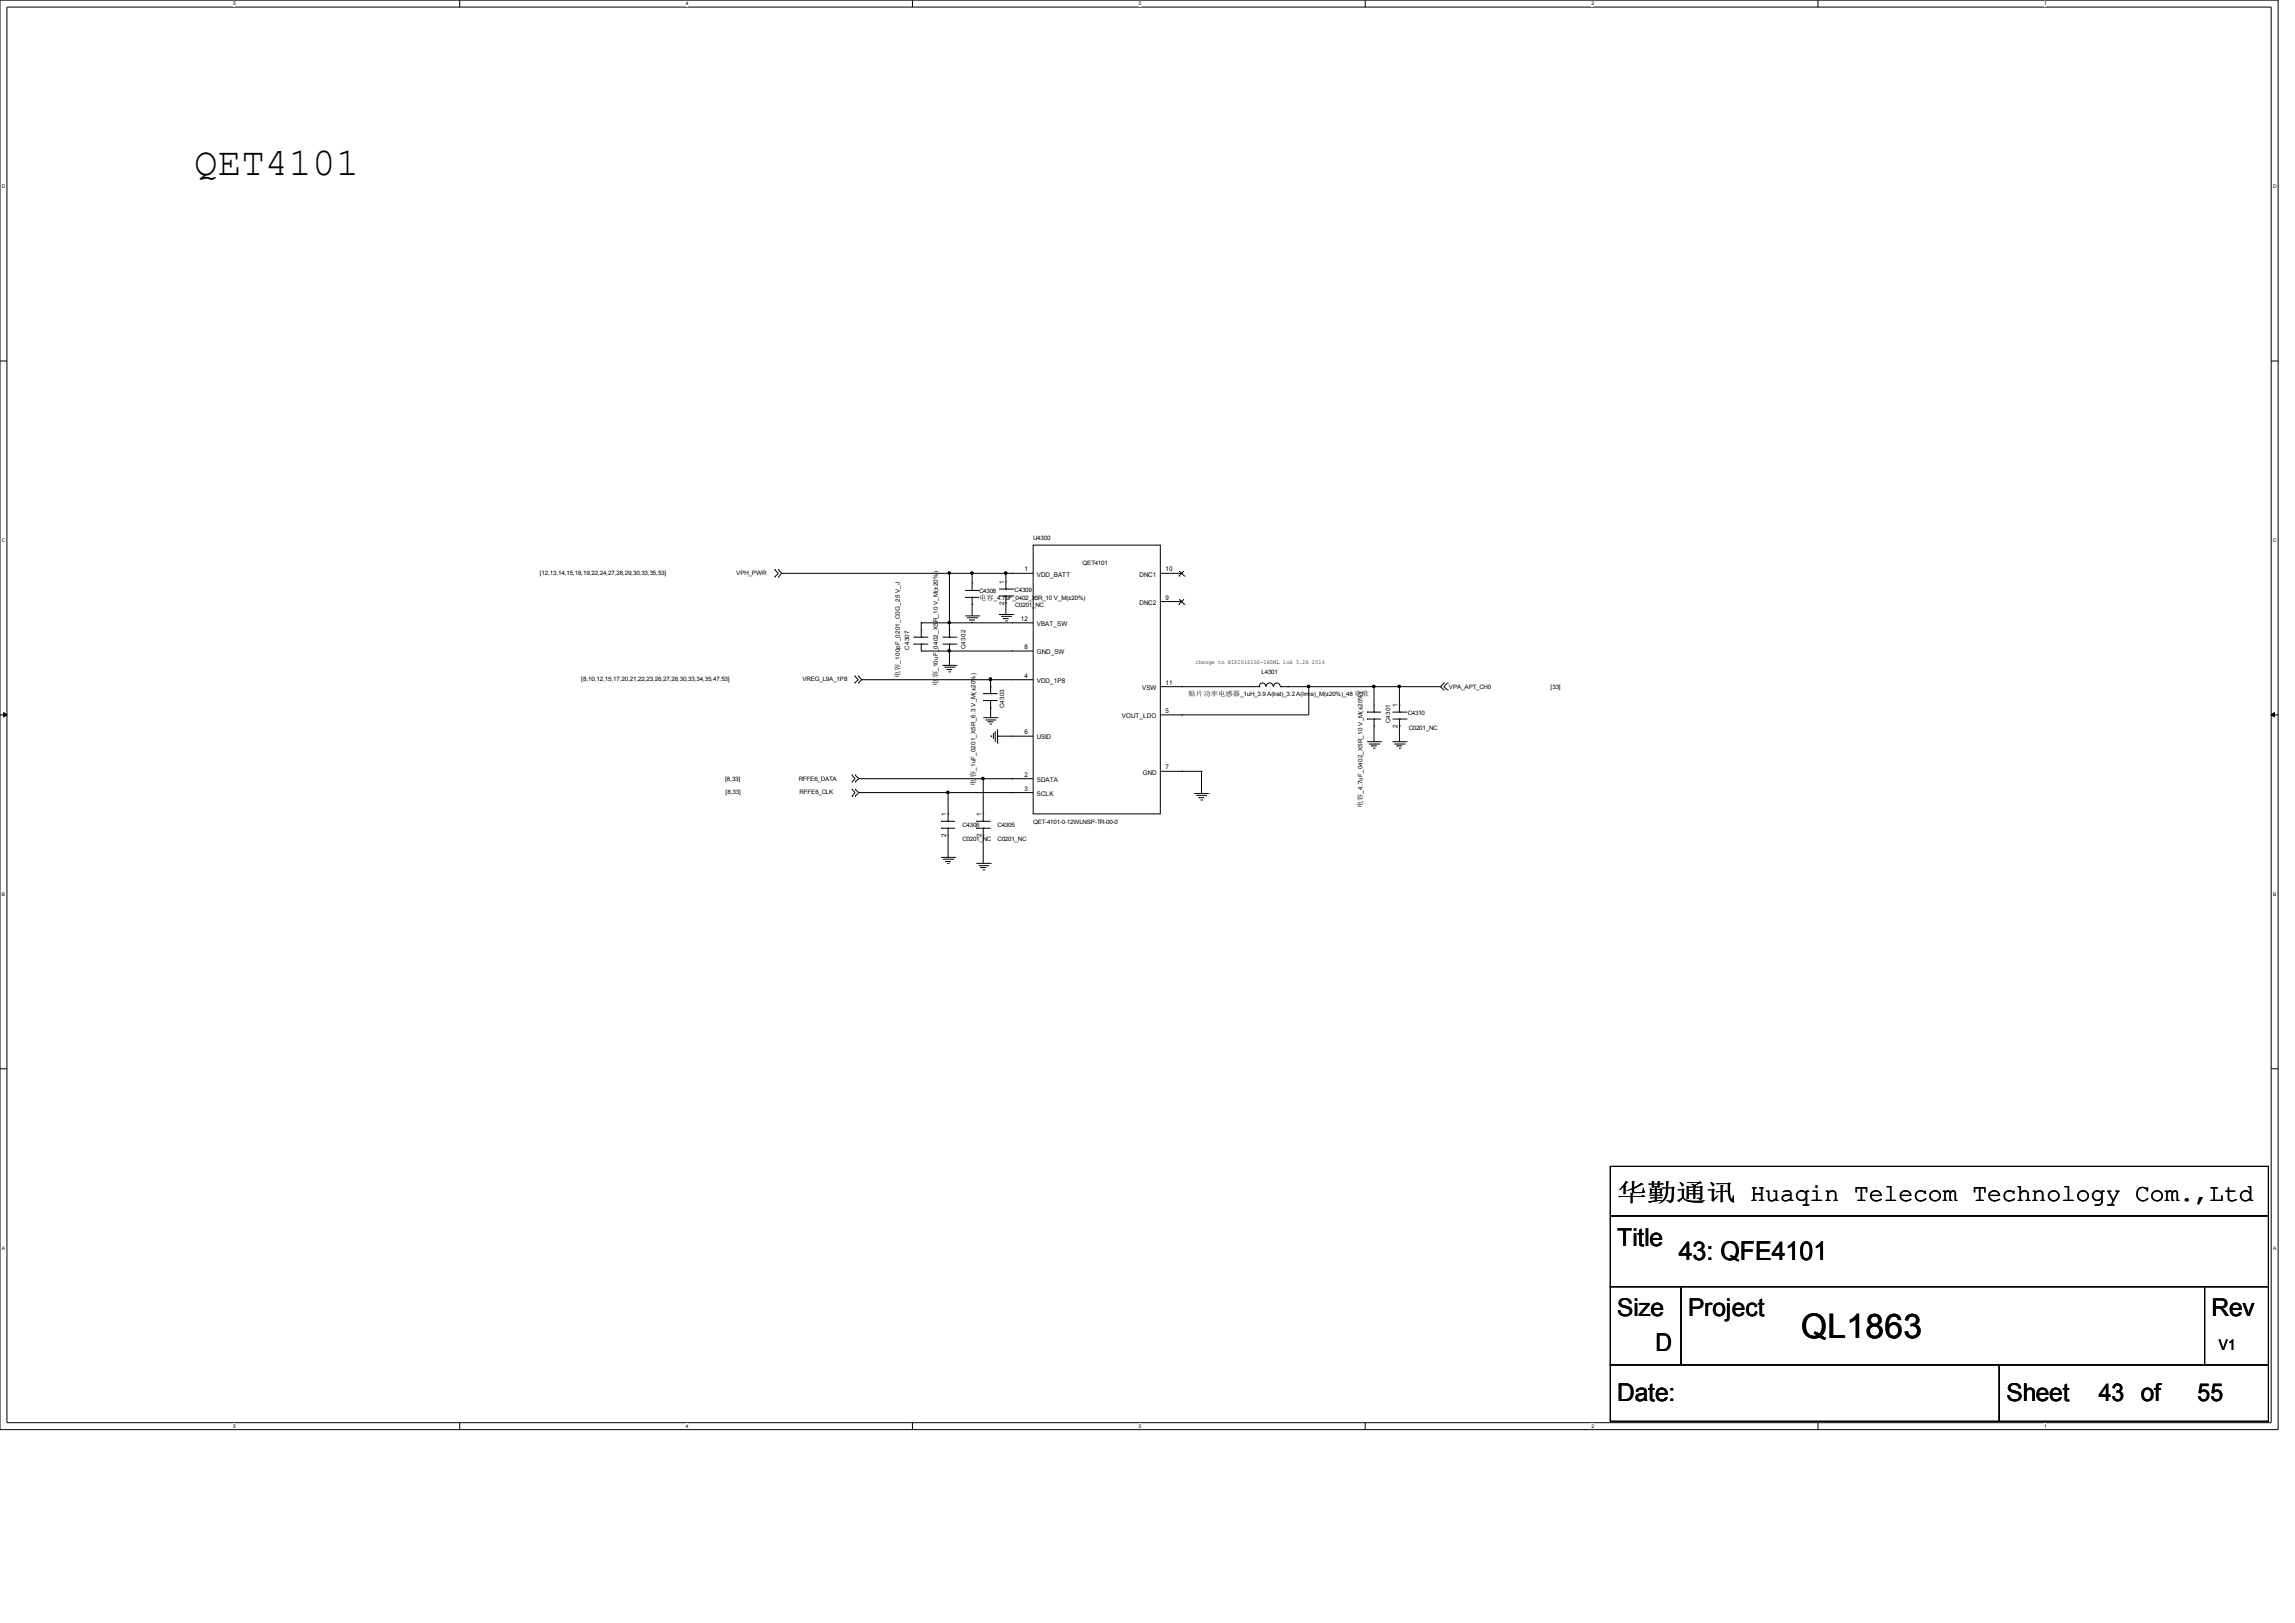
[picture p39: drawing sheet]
<svg xmlns="http://www.w3.org/2000/svg" width="420mm" height="297mm" viewBox="0 0 420 297" stroke-linecap="round" stroke-linejoin="round" font-family="sans-serif">
<defs><g id="words">
<text font-size="7.2" x="35.6" y="32.1">QET4101</text>
<text font-size="6.2" x="329.8" y="245">QL1863</text>
<text font-size="4.7" x="307.3" y="230.6">43: QFE4101</text>
<g font-size="4.5">
<text x="296.1" y="219.7">华勤通讯 Huaqin Telecom Technology Com.,Ltd</text>
<text x="296.1" y="228">Title</text>
<text x="296.1" y="240.9">Size</text>
<text x="309" y="240.9">Project</text>
<text x="404.9" y="240.9">Rev</text>
<text x="303.1" y="247.3">D</text>
<text x="296.1" y="256.4">Date:</text>
<text x="367.4" y="256.4">Sheet</text>
<text x="384.2" y="256.4">43 of</text>
<text x="402.3" y="256.4">55</text>
</g>
<text font-size="2.7" x="406.2" y="247">V1</text>
<g font-size="1.3">
<text x="179.2" y="109.8">电容</text>
<text x="164.8" y="124.1" transform="rotate(-90 164.8 124.1)">电容</text>
<text x="171.7" y="125.5" transform="rotate(-90 171.7 125.5)">电</text>
<text x="171.7" y="124.1" transform="rotate(-90 171.7 124.1)">容</text>
<text x="217.6" y="127.4">贴片功率电感器</text>
<text x="248" y="127.4">毫欧</text>
<text x="178.6" y="143.8" transform="rotate(-90 178.6 143.8)">电</text>
<text x="178.6" y="142.4" transform="rotate(-90 178.6 142.4)">容</text>
<text x="249.4" y="147.9" transform="rotate(-90 249.4 147.9)">电容</text>
</g>
<g font-size="1.2">
<text x="183.8" y="106.9" transform="rotate(-90 183.8 106.9)">1</text>
<text x="187.5" y="104.6">1</text>
<text x="189.8" y="105.5">VDD_BATT</text>
<text x="208.6" y="105.5">DNC1</text>
<text x="213.4" y="104.6">10</text>
<text x="183.8" y="110.7" transform="rotate(-90 183.8 110.7)">2</text>
<text x="186.9" y="113.7">12</text>
<text x="208.6" y="110.7">DNC2</text>
<text x="213.4" y="109.8">9</text>
<text x="187.5" y="118.8">8</text>
<text x="189.8" y="114.6">VBAT_SW</text>
<text x="189.8" y="119.7">GND_SW</text>
<text x="187.5" y="124.1">4</text>
<text x="189.8" y="125">VDD_1P8</text>
<text x="213.4" y="125.3">11</text>
<text x="205.4" y="131.4">VOUT_LDO</text>
<text x="209.1" y="126.3">VSW</text>
<text x="213.4" y="130.5">5</text>
<text x="255.9" y="129.4" transform="rotate(-90 255.9 129.4)">1</text>
<text x="187.5" y="134.4">6</text>
<text x="189.8" y="135.3">USID</text>
<text x="255.9" y="133.2" transform="rotate(-90 255.9 133.2)">2</text>
<text x="187.5" y="142.2">2</text>
<text x="189.8" y="143.1">SDATA</text>
<text x="209.2" y="141.8">GND</text>
<text x="213.4" y="140.8">7</text>
<text x="173.2" y="149.4" transform="rotate(-90 173.2 149.4)">1</text>
<text x="179.7" y="149.4" transform="rotate(-90 179.7 149.4)">1</text>
<text x="187.5" y="144.7">3</text>
<text x="189.8" y="145.7">SCLK</text>
<text x="173.2" y="153.2" transform="rotate(-90 173.2 153.2)">2</text>
<text x="179.7" y="153.2" transform="rotate(-90 179.7 153.2)">2</text>
</g>
<g font-size="1.1">
<text x="189.1" y="98.9">U4300</text>
<text x="98.8" y="105.3">[12,13,14,15,18,19,22,24,27,28,29,30,33,35,53]</text>
<text x="134.8" y="105.3">VPH_PWR</text>
<text x="198.2" y="103.4">QET4101</text>
<text x="179.2" y="108.5">C4308</text>
<text x="181.9" y="109.8">_4.7uF_0402_X5R_10 V_M(±20%)</text>
<text x="185.8" y="108.4">C4309</text>
<text x="185.8" y="111.1">C0201_NC</text>
<text x="166.5" y="118.9" transform="rotate(-90 166.5 118.9)">C4307</text>
<text x="176.8" y="118.8" transform="rotate(-90 176.8 118.8)">C4302</text>
<text x="106.4" y="124.7">[8,10,12,15,17,20,21,22,23,26,27,28,30,33,34,35,47,53]</text>
<text x="146.9" y="124.7">VREG_L9A_1P8</text>
<text x="164.8" y="121.4" transform="rotate(-90 164.8 121.4)">_100pF_0201_C0G_25 V_J</text>
<text x="171.7" y="122.8" transform="rotate(-90 171.7 122.8)">_10uF_0402_X5R_10 V_M(±20%)</text>
<text x="218.9" y="121.5">chenge to WIP201610S-1R0ML 1uH 3.2A 2016</text>
<text x="231" y="123.4">L4301</text>
<text x="183.8" y="129.7" transform="rotate(-90 183.8 129.7)">C4303</text>
<text x="227.1" y="127.4">_1uH_3.9 A(lrat)_3.2 A(lrms)_M(±20%)_48</text>
<text x="257.7" y="130.9">C4310</text>
<text x="265.3" y="126.1">VPA_APT_CH0</text>
<text x="283.9" y="126.1">[33]</text>
<text x="254.5" y="132.4" transform="rotate(-90 254.5 132.4)">C4301</text>
<text x="257.9" y="133.6">C0201_NC</text>
<text x="132.8" y="142.9">[8,33]</text>
<text x="146.2" y="142.9">RFFE6_DATA</text>
<text x="178.6" y="141.1" transform="rotate(-90 178.6 141.1)">_1uF_0201_X5R_6.3 V_M(±20%)</text>
<text x="132.8" y="145.4">[8,33]</text>
<text x="146.4" y="145.4">RFFE6_CLK</text>
<text x="249.4" y="145.2" transform="rotate(-90 249.4 145.2)">_4.7uF_0402_X5R_10 V_M(±20%)</text>
<text x="176.2" y="151.4">C4306</text>
<text x="176.2" y="154">C0201_NC</text>
<text x="182.6" y="151.4">C4305</text>
<text x="182.6" y="154">C0201_NC</text>
<text x="189.1" y="150.8">QET-4101-0-12WLNSP-TR-00-0</text>
</g>
<g font-size=".9">
<text x="42.7" y="1">5</text>
<text x="125.6" y="1">4</text>
<text x="208.4" y="1">3</text>
<text x="291.3" y="1">2</text>
<text x="374.2" y="1">1</text>
<text x=".3" y="34.4">D</text>
<text x="416.1" y="34.4">D</text>
<text x=".3" y="99.2">C</text>
<text x="416.1" y="99.2">C</text>
<text x=".3" y="163.9">B</text>
<text x="416.1" y="163.9">B</text>
<text x=".3" y="228.7">A</text>
<text x="416.1" y="228.7">A</text>
<text x="42.7" y="261.3">5</text>
<text x="125.6" y="261.3">4</text>
<text x="208.4" y="261.3">3</text>
<text x="291.3" y="261.3">2</text>
<text x="374.2" y="261.3">1</text>
</g>
</g></defs>
<path d="M0 0h417.1v261.6h-417.1zM1.3 1.3h414.5v259.1h-414.5z" fill="none" stroke="#000" stroke-width=".18"/>
<g fill="#fff">
<path d="M42.7 .2h.3v.9h-.3z"/>
<path d="M42.7 260.5h.3v1h-.3z"/>
</g>
<path d="M84.2 0v1.3M84.2 260.4v1.2" fill="none" stroke="#000" stroke-width=".18"/>
<g fill="#fff">
<path d="M125.6 .2h.3v.9h-.3z"/>
<path d="M125.6 260.5h.3v1h-.3z"/>
</g>
<path d="M167 0v1.3M167 260.4v1.2" fill="none" stroke="#000" stroke-width=".18"/>
<g fill="#fff">
<path d="M208.4 .2h.4v.9h-.4z"/>
<path d="M208.4 260.5h.4v1h-.4z"/>
</g>
<path d="M249.9 0v1.3M249.9 260.4v1.2" fill="none" stroke="#000" stroke-width=".18"/>
<g fill="#fff">
<path d="M291.3 .2h.4v.9h-.4z"/>
<path d="M291.3 260.5h.4v1h-.4z"/>
</g>
<path d="M332.8 0v1.3M332.8 260.4v1.2" fill="none" stroke="#000" stroke-width=".18"/>
<g fill="#fff">
<path d="M374.2 .2h.4v.9h-.4z"/>
<path d="M374.2 260.5h.4v1h-.4z"/>
<path d="M.3 33.6h.5v1h-.5z"/>
<path d="M416.1 33.6h.5v1h-.5z"/>
<path d="M.3 98.4h.5v.9h-.5z"/>
<path d="M416.1 98.4h.5v.9h-.5z"/>
</g>
<path d="M0 66.1h1.3M415.8 66.1h1.3" fill="none" stroke="#000" stroke-width=".18"/>
<g fill="#fff">
<path d="M.3 163.2h.5v.9h-.5z"/>
<path d="M416.1 163.2h.5v.9h-.5z"/>
</g>
<path d="M0 130.8h1.3M415.8 130.8h1.3" fill="none" stroke="#000" stroke-width=".18"/>
<path d="M.7 130.4l.6 .4-.6 .4zM415.8 130.8l.6-.4v.8z" fill="#000" stroke="#000" stroke-width=".18"/>
<g fill="#fff">
<path d="M.3 228h.5v.9h-.5z"/>
<path d="M416.1 228h.5v.9h-.5z"/>
</g>
<g fill="none" stroke="#000" stroke-width=".18">
<path d="M189.1 99.8h23.3v49.2h-23.3zM141.8 104.3h.1M141.8 105.6h.1M141.8 104.3l.7 .6-.7 .7M142.5 105.6h.1M142.5 104.3h.1M142.5 104.3l.6 .6M143.1 104.9l-.6 .7M143.1 104.9h46M167.3 116.6h.1M167.3 117.9h.1M167.3 116.6h2.6"/>
<path d="M167.3 117.9h2.6M168.7 116.6h.1M168.7 117.9h.1M168.7 115.3h.1M168.7 119.2h.1M168.7 114h.1M168.7 114h20.4M168.7 119.2h20.4M168.7 114v2.6M168.7 117.9v1.3M172.6 116.6h2.5M172.6 117.9h2.5"/>
<path d="M173.8 116.6h.1M173.8 117.9h.1M173.8 115.3h.1M173.8 119.2h.1M173.8 104.9h.1M173.8 114h.1M173.8 104.9v11.7M173.8 117.9v3.9M175.1 116.6h.1M175.1 117.9h.1M176.7 108.1h.1M176.7 109.3h.1"/>
<path d="M176.7 112.7h2.5M176.7 108.1h2.5M176.7 109.3h2.5M177 113.1h1.9M177.5 113.5h.1M177.5 113.5h1M177.8 113.9h.3M178 108.1h.1M178 109.3h.1M178 106.7h.1M178 110.6h.1M178 104.9h.1"/>
<path d="M178 104.9v3.2M178 109.3v3.4M178.1 113.9h.1M178.9 113.1h.1M179.2 112.7h.1M182.9 112.5h2.6M182.9 107.8h2.6M182.9 109.1h2.6M183.3 112.8h1.8M183.6 113.2h.1M183.6 113.2h1.1M184.1 113.7h.2"/>
<path d="M184.1 107.8h.1M184.1 109.1h.1M184.1 106.5h.1M184.1 110.3h.1M184.1 104.9h.1M184.1 104.9v2.9M184.1 109.1v3.4M184.3 113.7h.1M185.1 112.8h.1M185.3 104.9h.1M185.3 114h.1M185.3 119.2h.1"/>
<path d="M185.5 112.5h.1M185.5 107.8h.1M185.5 109.1h.1M212.4 104.9h3.9M212.4 110.1h3.9M215.8 110.6h.1M215.8 105.4h.1M215.9 109.7l.9 .9M215.9 104.5l.9 .9M216.3 110.1h.1M216.3 104.9h.1M216.7 109.7l-.9 .9"/>
<path d="M216.7 104.5l-.9 .9M216.8 110.6h.1M216.8 105.4h.1M156.5 123.7h.1M156.5 125h.1M156.5 123.7l.6 .7-.6 .6M157.1 125h.1M157.1 123.7h.1M157.1 123.7l.6 .7M157.7 124.4h.1M157.7 124.4l-.6 .6M157.7 124.4h31.4"/>
<path d="M172.6 121.8h2.5M172.9 122.1h1.9M173.3 122.5h.1M173.3 122.5h1M173.7 123h.2M173.9 123h.1M174.8 122.1h.1M175.1 121.8h.1M180 126.9h.1M180 128.2h.1M180 131.3h2.6M180 126.9h2.6"/>
<path d="M180 128.2h2.6M180.4 131.8h1.8M180.8 132.1h.1M180.8 132.1h1.1M181.2 132.5h.2M181.4 126.9h.1M181.4 128.2h.1M181.4 125.7h.1M181.4 129.6h.1M181.4 124.4h.1M181.4 131.3h.1M181.4 124.4v2.5"/>
<path d="M181.4 128.2v3.1M181.4 132.5h.1M181.4 134.8h.1M181.4 134.6v.2M181.9 134.2h.1M181.9 134.2v1M182.2 131.8h.1M182.2 135.7h.1M182.2 133.8v1.9M182.6 131.3h.1M182.6 136h.1M182.6 134.7h.1"/>
<path d="M182.6 133.5v2.5M182.6 134.7h6.5M185.3 124.4h.1M185.3 134.7h.1M212.4 125.7h18.1M216.3 125.7h.1M216.3 130.8h.1M229.3 125.7h.1M230.5 125.7h.1M231.7 125.7a.59 .59 0 0 0-.6-.7 .59 .59 0 0 0-.5 .7M233.1 125.7a.63 .63 0 0 0-.7-.7 .63 .63 0 0 0-.6 .7M234.4 125.7a.59 .59 0 0 0-.6-.7 .59 .59 0 0 0-.6 .7"/>
<path d="M234.4 125.7h.1M234.4 125.7h29.3M235.7 125.7h.1M239.6 125.7h.1M239.6 125.7v5.1h-27.2M250.3 130.3h.1M250.3 131.6h.1M250.3 135.7h2.5M250.3 130.3h2.5M250.3 131.6h2.5M250.6 136.2h1.9M251 136.5h.1"/>
<path d="M251 136.5h1.1M251.4 136.9h.2M251.5 130.3h.1M251.5 131.6h.1M251.5 129.1h.1M251.5 132.9h.1M251.5 125.7h.1M251.5 125.7v4.6M251.5 131.6v4.1M251.6 136.9h.1M252.5 136.2h.1M252.8 135.7h.1"/>
<path d="M254.9 135.7h2.6M254.9 130.3h2.6M254.9 131.6h2.6M255.3 136.2h1.8M255.7 136.5h.1M255.7 136.5h1M256.1 136.9h.3M256.2 130.3h.1M256.2 131.6h.1M256.2 129.1h.1M256.2 132.9h.1M256.2 125.7h.1"/>
<path d="M256.2 125.7v4.6M256.2 131.6v4.1M256.4 136.9h.1M257.1 136.2h.1M257.5 135.7h.1M257.5 130.3h.1M257.5 131.6h.1M263.7 125.7h.1M263.7 125.7l.6 .6M264.3 125h.1M264.3 126.3h.1M264.3 125l-.6 .7"/>
<path d="M265 126.3h.1M265 125h.1M265 125l-.7 .7 .7 .6M156 141.8h.1M156 143.1h.1M156 144.5h.1M156 145.7h.1M156 141.8l.5 .7-.5 .6M156 144.5l.5 .6-.5 .6M156.5 143.1h.1M156.5 141.8h.1M156.5 145.7h.1"/>
<path d="M156.5 144.5h.1M156.5 141.8l.7 .7M156.5 144.5l.7 .6M157.2 142.5l-.7 .6M157.2 145.1l-.7 .6M157.2 142.5h31.9M157.2 145.1h31.9M172.3 150.3h.1M172.3 151.6h.1M172.3 156.9h2.5M172.3 150.3h2.5M172.3 151.6h2.5"/>
<path d="M172.6 157.3h1.9M173.1 157.7h.1M173.1 157.7h1M173.4 158h.3M173.6 150.3h.1M173.6 151.6h.1M173.6 149h.1M173.6 152.9h.1M173.6 156.9h.1M173.6 145.1h.1M173.6 145.1v5.2M173.6 151.6v5.3"/>
<path d="M173.7 158h.1M174.5 157.3h.1M174.8 156.9h.1M178.7 150.3h.1M178.7 151.6h.1M178.7 158h2.7M178.7 150.3h2.7M178.7 151.6h2.7M179.2 158.4h1.7M179.5 158.8h.1M179.5 158.8h1.1M179.9 159.2h.3"/>
<path d="M180 150.3h.1M180 151.6h.1M180 149h.1M180 152.9h.1M180 142.5h.1M180 142.5v7.8M180 151.6v6.4M180.2 159.2h.1M180.9 158.4h.1M181.4 158h.1M185.3 142.5h.1M185.3 145.1h.1"/>
<path d="M212.4 141.2h7.6M216.3 141.2h.1M218.6 145.2h2.6M219 145.6h1.8M219.5 146h.1M219.5 146h1M219.8 146.4h.2M220 141.2h.1M220 141.2v4M220 146.4h.1M220.8 145.6h.1M221.2 145.2h.1"/>
<path d="M0 195.6h1.3M415.8 195.6h1.3M294.8 213.5h120.5v9h-120.5zM294.8 222.5h120.5v13h-120.5zM294.8 235.5h13v14.3h-13zM307.8 235.5h95.8v14.3h-95.8zM403.6 235.5h11.7v14.3h-11.7zM294.8 249.8h71.2v10.3h-71.2zM366 249.8h49.3v10.3h-49.3z"/>
</g>
<g fill="#000" stroke="#000" stroke-width=".18">
<circle cx="173.8" cy="104.9" r=".21"/>
<circle cx="173.8" cy="119.1" r=".21"/>
<circle cx="173.8" cy="113.9" r=".21"/>
<circle cx="177.9" cy="104.9" r=".21"/>
<circle cx="184.1" cy="104.9" r=".21"/>
<circle cx="181.3" cy="124.3" r=".24"/>
<circle cx="239.6" cy="125.6" r=".21"/>
<circle cx="251.5" cy="125.6" r=".21"/>
<circle cx="256.2" cy="125.6" r=".21"/>
<circle cx="173.5" cy="145" r=".21"/>
<circle cx="180" cy="142.5" r=".21"/>
</g>
<use href="#words"/>
</svg>
